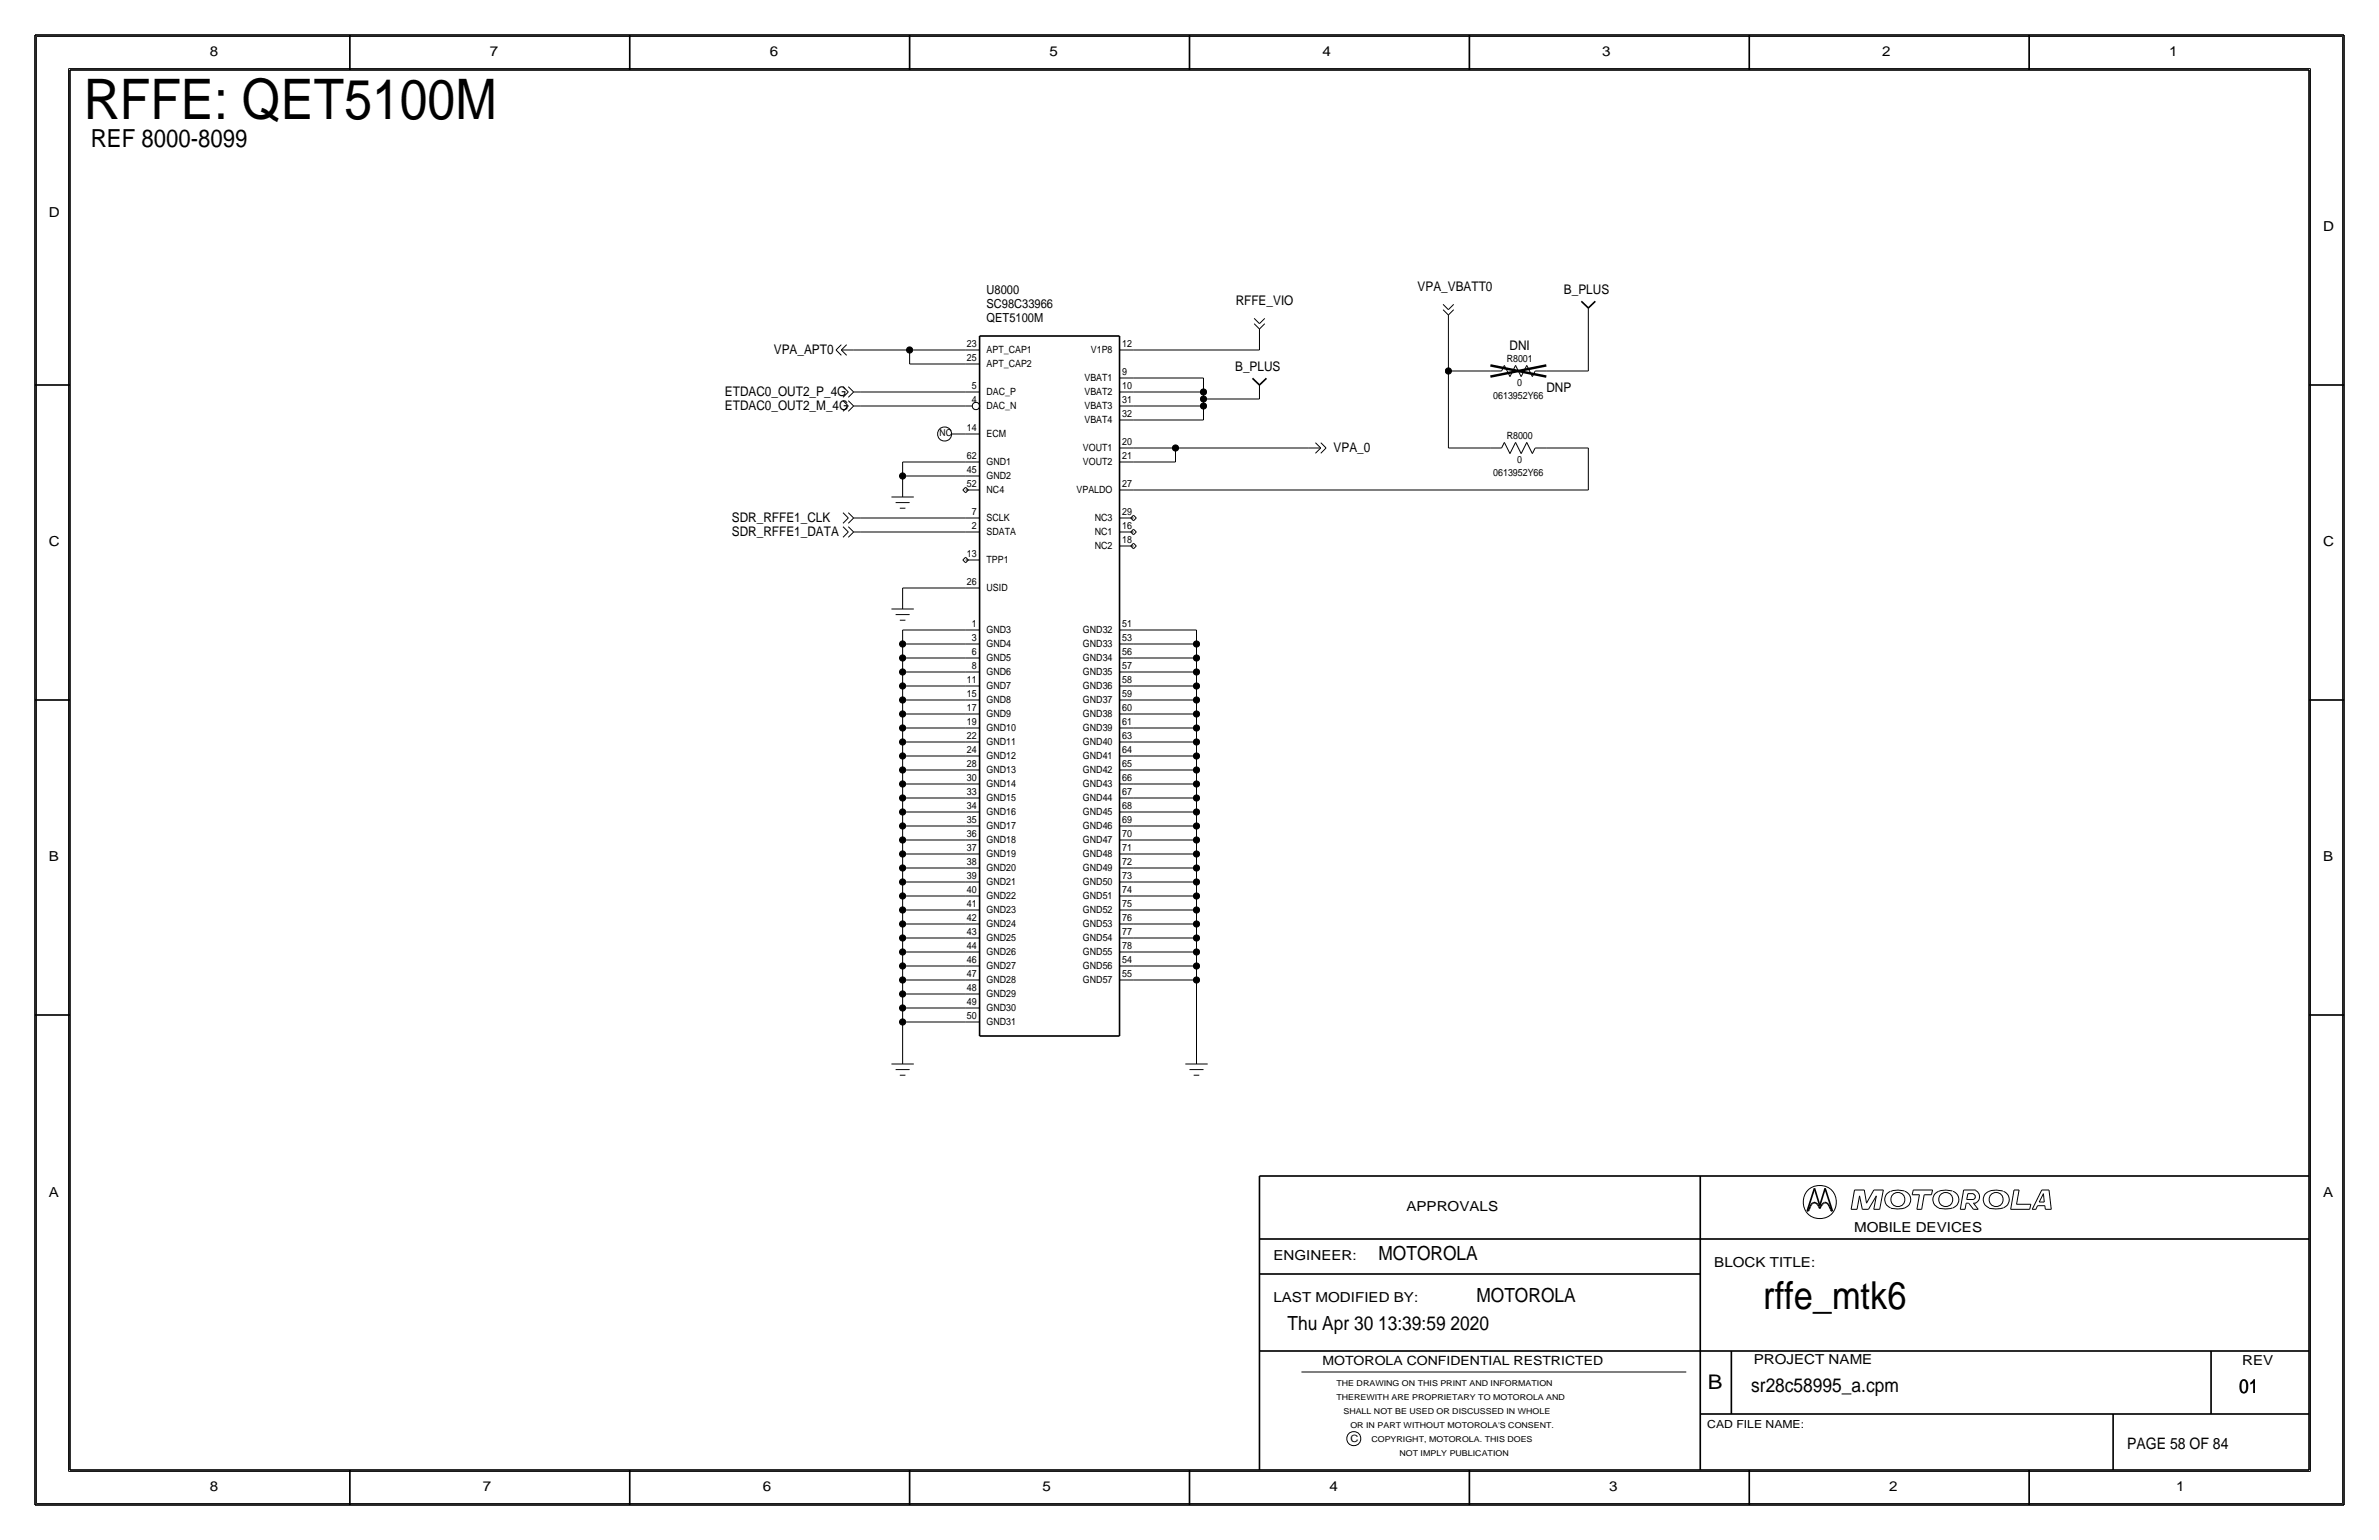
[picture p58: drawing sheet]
<svg xmlns="http://www.w3.org/2000/svg" width="432mm" height="279mm" viewBox="0 0 432 279" stroke-linecap="round" stroke-linejoin="round" font-family="sans-serif">
<defs><g id="words">
<text font-size="10.1" x="15.2" y="21.6">RFFE: QET5100M</text>
<text font-size="7" x="320" y="237.5">rffe_mtk6</text>
<text font-size="4.5" x="16.5" y="26.7">REF 8000-8099</text>
<text font-size="3.7" x="310" y="252.1">B</text>
<g font-size="3.5">
<text x="250.2" y="228.6">MOTOROLA</text>
<text x="268" y="236.2">MOTOROLA</text>
<text x="233.7" y="241.3">Thu Apr 30 13:39:59 2020</text>
<text x="317.9" y="252.6">sr28c58995_a.cpm</text>
<text x="406.4" y="252.7">01</text>
</g>
<text font-size="2.9" x="386.1" y="262.9">PAGE 58 OF 84</text>
<g font-size="2.5">
<text x="38.1" y="10.2">8</text>
<text x="88.9" y="10.2">7</text>
<text x="139.7" y="10.2">6</text>
<text x="190.5" y="10.2">5</text>
<text x="240" y="10.2">4</text>
<text x="290.8" y="10.2">3</text>
<text x="341.6" y="10.2">2</text>
<text x="393.7" y="10.2">1</text>
<text x="8.9" y="39.4">D</text>
<text x="421.6" y="41.9">D</text>
<text x="8.9" y="99.1">C</text>
<text x="421.6" y="99.1">C</text>
<text x="8.9" y="156.2">B</text>
<text x="421.6" y="156.2">B</text>
<text x="8.9" y="217.2">A</text>
<text x="255.3" y="219.7">APPROVALS</text>
<text x="421.6" y="217.2">A</text>
<text x="336.5" y="223.5">MOBILE DEVICES</text>
<text x="231.1" y="228.6">ENGINEER:</text>
<text x="311.1" y="229.9">BLOCK TITLE:</text>
<text x="231.1" y="236.2">LAST MODIFIED BY:</text>
<text x="318.3" y="247.5">PROJECT NAME</text>
<text x="407" y="247.6">REV</text>
<text x="38.1" y="270.5">8</text>
<text x="87.6" y="270.5">7</text>
<text x="138.4" y="270.5">6</text>
<text x="189.2" y="270.5">5</text>
<text x="241.3" y="270.5">4</text>
<text x="292.1" y="270.5">3</text>
<text x="342.9" y="270.5">2</text>
<text x="395" y="270.5">1</text>
</g>
<g font-size="2.4">
<text x="257.3" y="52.8">VPA_VBATT0</text>
<text x="283.9" y="53.3">B_PLUS</text>
<text x="224.3" y="55.4">RFFE_VIO</text>
<text x="140.5" y="64.3">VPA_APT0</text>
<text x="274" y="63.5">DNI</text>
<text x="131.6" y="71.9">ETDAC0_OUT2_P_4G</text>
<text x="224.2" y="67.3">B_PLUS</text>
<text x="280.7" y="71.1">DNP</text>
<text x="131.6" y="74.4">ETDAC0_OUT2_M_4G</text>
<text x="242.1" y="82">VPA_0</text>
<text x="132.8" y="94.7">SDR_RFFE1_CLK</text>
<text x="132.8" y="97.3">SDR_RFFE1_DATA</text>
</g>
<g font-size="2.3">
<text x="179.1" y="53.3">U8000</text>
<text x="179.1" y="55.9">SC98C33966</text>
<text x="179.1" y="58.4">QET5100M</text>
<text x="240" y="247.6">MOTOROLA CONFIDENTIAL RESTRICTED</text>
</g>
<text font-size="2" x="309.9" y="259.1">CAD FILE NAME:</text>
<g font-size="1.8">
<text x="175.5" y="65.5">25</text>
<text x="175.5" y="63">23</text>
<text x="179.1" y="64.1">APT_CAP1</text>
<text x="198" y="64.1">V1P8</text>
<text x="203.7" y="63">12</text>
<text x="273.5" y="65.7">R8001</text>
<text x="176.4" y="70.6">5</text>
<text x="179.1" y="66.7">APT_CAP2</text>
<text x="179.1" y="71.7">DAC_P</text>
<text x="196.8" y="69.2">VBAT1</text>
<text x="196.8" y="71.7">VBAT2</text>
<text x="203.7" y="70.6">10</text>
<text x="203.7" y="68.1">9</text>
<text x="275.4" y="70">0</text>
<text x="176.4" y="73.1">4</text>
<text x="179.1" y="74.3">DAC_N</text>
<text x="196.8" y="76.8">VBAT4</text>
<text x="196.8" y="74.3">VBAT3</text>
<text x="203.7" y="75.7">32</text>
<text x="203.7" y="73.2">31</text>
<text x="271" y="72.4">0613952Y66</text>
<text x="175.5" y="83.3">62</text>
<text x="175.5" y="78.2">14</text>
<text x="179.1" y="79.3">ECM</text>
<text x="196.6" y="81.9">VOUT1</text>
<text x="203.7" y="83.3">21</text>
<text x="203.7" y="80.8">20</text>
<text x="273.5" y="79.7">R8000</text>
<text x="275.4" y="83.9">0</text>
<text x="175.5" y="88.4">52</text>
<text x="175.5" y="85.8">45</text>
<text x="179.1" y="89.5">NC4</text>
<text x="179.1" y="84.4">GND1</text>
<text x="179.1" y="87">GND2</text>
<text x="195.4" y="89.5">VPALDO</text>
<text x="196.6" y="84.4">VOUT2</text>
<text x="203.7" y="88.4">27</text>
<text x="271" y="86.4">0613952Y66</text>
<text x="176.4" y="93.5">7</text>
<text x="179.1" y="94.6">SCLK</text>
<text x="198.7" y="94.6">NC3</text>
<text x="203.7" y="93.5">29</text>
<text x="175.5" y="101.1">13</text>
<text x="176.4" y="96">2</text>
<text x="179.1" y="97.1">SDATA</text>
<text x="198.7" y="99.7">NC2</text>
<text x="198.7" y="97.1">NC1</text>
<text x="203.7" y="98.6">18</text>
<text x="203.7" y="96">16</text>
<text x="175.5" y="106.2">26</text>
<text x="179.1" y="102.2">TPP1</text>
<text x="179.1" y="107.3">USID</text>
<text x="176.4" y="113.8">1</text>
<text x="203.7" y="113.8">51</text>
<text x="176.4" y="118.8">6</text>
<text x="176.4" y="116.3">3</text>
<text x="179.1" y="117.5">GND4</text>
<text x="179.1" y="114.9">GND3</text>
<text x="179.1" y="120">GND5</text>
<text x="196.6" y="117.5">GND33</text>
<text x="196.6" y="120">GND34</text>
<text x="196.6" y="114.9">GND32</text>
<text x="203.7" y="118.9">56</text>
<text x="203.7" y="116.3">53</text>
<text x="175.5" y="123.9">11</text>
<text x="176.4" y="121.4">8</text>
<text x="179.1" y="125.1">GND7</text>
<text x="179.1" y="122.5">GND6</text>
<text x="196.6" y="125.1">GND36</text>
<text x="196.6" y="122.5">GND35</text>
<text x="203.7" y="123.9">58</text>
<text x="203.7" y="121.4">57</text>
<text x="175.5" y="131.5">19</text>
<text x="175.5" y="129">17</text>
<text x="175.5" y="126.5">15</text>
<text x="179.1" y="130.2">GND9</text>
<text x="179.1" y="127.6">GND8</text>
<text x="196.6" y="130.2">GND38</text>
<text x="196.6" y="127.6">GND37</text>
<text x="203.7" y="131.6">61</text>
<text x="203.7" y="129">60</text>
<text x="203.7" y="126.5">59</text>
<text x="175.5" y="136.6">24</text>
<text x="175.5" y="134.1">22</text>
<text x="179.1" y="137.8">GND12</text>
<text x="179.1" y="132.7">GND10</text>
<text x="179.1" y="135.2">GND11</text>
<text x="196.6" y="135.2">GND40</text>
<text x="196.6" y="132.7">GND39</text>
<text x="196.6" y="137.8">GND41</text>
<text x="203.7" y="136.6">64</text>
<text x="203.7" y="134.1">63</text>
<text x="175.5" y="141.7">30</text>
<text x="175.5" y="139.2">28</text>
<text x="179.1" y="140.3">GND13</text>
<text x="179.1" y="142.9">GND14</text>
<text x="196.6" y="140.3">GND42</text>
<text x="196.6" y="142.9">GND43</text>
<text x="203.7" y="141.7">66</text>
<text x="203.7" y="139.2">65</text>
<text x="175.5" y="149.3">35</text>
<text x="175.5" y="146.8">34</text>
<text x="175.5" y="144.2">33</text>
<text x="179.1" y="145.4">GND15</text>
<text x="179.1" y="147.9">GND16</text>
<text x="196.6" y="147.9">GND45</text>
<text x="196.6" y="145.4">GND44</text>
<text x="203.7" y="149.3">69</text>
<text x="203.7" y="146.8">68</text>
<text x="203.7" y="144.3">67</text>
<text x="175.5" y="154.4">37</text>
<text x="175.5" y="151.9">36</text>
<text x="179.1" y="153">GND18</text>
<text x="179.1" y="155.6">GND19</text>
<text x="179.1" y="150.5">GND17</text>
<text x="196.6" y="155.6">GND48</text>
<text x="196.6" y="150.5">GND46</text>
<text x="196.6" y="153">GND47</text>
<text x="203.7" y="154.4">71</text>
<text x="203.7" y="151.9">70</text>
<text x="175.5" y="159.5">39</text>
<text x="175.5" y="156.9">38</text>
<text x="179.1" y="160.6">GND21</text>
<text x="179.1" y="158.1">GND20</text>
<text x="196.6" y="160.6">GND50</text>
<text x="196.6" y="158.1">GND49</text>
<text x="203.7" y="159.5">73</text>
<text x="203.7" y="157">72</text>
<text x="175.5" y="167.1">42</text>
<text x="175.5" y="164.6">41</text>
<text x="175.5" y="162">40</text>
<text x="179.1" y="165.7">GND23</text>
<text x="179.1" y="163.2">GND22</text>
<text x="196.6" y="163.2">GND51</text>
<text x="196.6" y="165.7">GND52</text>
<text x="203.7" y="167.1">76</text>
<text x="203.7" y="164.6">75</text>
<text x="203.7" y="162">74</text>
<text x="175.5" y="172.2">44</text>
<text x="175.5" y="169.6">43</text>
<text x="179.1" y="173.3">GND26</text>
<text x="179.1" y="170.8">GND25</text>
<text x="179.1" y="168.3">GND24</text>
<text x="196.6" y="173.3">GND55</text>
<text x="196.6" y="168.3">GND53</text>
<text x="196.6" y="170.8">GND54</text>
<text x="203.7" y="172.2">78</text>
<text x="203.7" y="169.7">77</text>
<text x="175.5" y="179.8">48</text>
<text x="175.5" y="177.3">47</text>
<text x="175.5" y="174.7">46</text>
<text x="179.1" y="178.4">GND28</text>
<text x="179.1" y="175.9">GND27</text>
<text x="196.6" y="178.4">GND57</text>
<text x="196.6" y="175.8">GND56</text>
<text x="203.7" y="177.3">55</text>
<text x="203.7" y="174.7">54</text>
<text x="175.5" y="184.9">50</text>
<text x="175.5" y="182.4">49</text>
<text x="179.1" y="183.5">GND30</text>
<text x="179.1" y="181">GND29</text>
<text x="179.1" y="186">GND31</text>
<text x="245.1" y="261.6">C</text>
</g>
<text font-size="1.7" x="170.5" y="79.1">NC</text>
<g font-size="1.5">
<text x="242.6" y="251.5">THE DRAWING ON THIS PRINT AND INFORMATION</text>
<text x="242.6" y="254">THEREWITH ARE PROPRIETARY TO MOTOROLA AND</text>
<text x="243.8" y="256.5">SHALL NOT BE USED OR DISCUSSED IN WHOLE</text>
<text x="245.1" y="259.1">OR IN PART WITHOUT MOTOROLA'S CONSENT.</text>
<text x="248.9" y="261.6">COPYRIGHT, MOTOROLA. THIS DOES</text>
<text x="254" y="264.2">NOT IMPLY PUBLICATION</text>
</g>
</g></defs>
<g fill="none" stroke="#000" stroke-width=".18">
<path d="M6.6 6.6h418.6zM6.6 6.6v266.2zM12.4 12.4v254.6zM12.4 12.4h407zM419.4 12.4v254.6zM425.2 6.6v266.2zM227.6 57.8l1 .9zM227.6 58.7l1 1zM228.6 59.7v1.3zM229.6 57.8l-1 .9zM229.6 58.7l-1 1zM261.9 55.2l1 1z"/>
<path d="M261.9 56.2l1 1zM262.9 58.4v8.9zM262.9 57.2v1.2zM263.9 55.2l-1 1zM263.9 56.2l-1 .9zM288.3 58.4v8.9zM288.3 55.9v2.5zM151.7 63.5l1-1zM151.7 63.5l1 1zM152.7 63.5l1 1zM152.7 63.5h2.2zM152.7 63.5l1-1z"/>
<path d="M153 70.2l1 .9zM153 72.7l1 1zM154 71.1l-1 1zM154 70.2l.9 .9zM154 73.7l-1 .9zM154 72.7l.9 1zM154.9 63.5h10.2zM154.9 71.1l-.9 1zM154.9 71.1h1.3zM154.9 73.7l-.9 .9zM154.9 73.7h1.3zM156.2 73.7h19.1z"/>
<path d="M156.2 71.1h19.1zM165.1 63.5h10.2zM165.1 66h10.2zM165.1 63.5v2.5zM172.7 78.7h2.6zM175.3 78.7h2.5zM175.3 73.7h1.2zM175.3 71.1h2.5zM175.3 66h2.5zM175.3 63.5h2.5zM203.2 76.2h2.5zM203.2 73.7h2.5z"/>
<path d="M203.2 71.1h2.5zM203.2 68.6h2.5zM203.2 63.5h2.5zM205.7 76.2h12.7zM205.7 73.7h12.7zM205.7 71.1h12.7zM205.7 68.6h12.7zM205.7 63.5h22.9zM218.4 73.7v2.5zM218.4 72.4v1.3zM218.4 72.4h10.2zM218.4 71.1v1.3z"/>
<path d="M218.4 68.6v2.5zM228.6 61v2.5zM228.6 69.9v2.5zM262.9 67.3h7.6zM262.9 67.3v14zM270.5 67.3h2zM273 66.3l-.5 1zM273.1 66.3l1 2zM275.1 66.3l-1 2zM275.1 66.3l1 2zM277.1 66.3l-1 2zM277.1 66.3l1 2z"/>
<path d="M278.6 67.3l-.5 1zM278.6 67.3h2.1zM280.7 67.3h7.6zM153 93l1 1zM153 95.6l1 .9zM154 94l-1 .9zM154 93l.9 1zM154 96.5l-1 1zM154 95.6l.9 .9zM154.9 94l-.9 .9zM154.9 94h1.3zM154.9 96.5l-.9 1z"/>
<path d="M154.9 96.5h1.3zM156.2 94h19.1zM156.2 96.5h19.1zM161.8 90.2h4.1zM162.6 91.2h2.5zM163.3 92.2h1zM163.8 86.4h11.5zM163.8 86.4v1.2zM163.8 83.8v2.6zM163.8 83.8h11.5zM163.8 87.6v2.6zM174.8 88.9l.5-.5z"/>
<path d="M174.8 88.9l.5 .5zM175.3 88.4l.5 .5zM175.3 96.5h2.5zM175.3 94h2.5zM175.3 88.9h2.5zM175.3 86.4h2.5zM175.3 83.8h2.5zM175.8 88.9l-.5 .5zM203.2 99.1h2.5zM203.2 96.5h2.5zM203.2 94h2.5zM203.2 88.9h2.5z"/>
<path d="M203.2 83.8h2.5zM203.2 81.3h2.5zM205.2 99.1l.5-.5zM205.2 96.5l.5-.5zM205.2 94l.5-.5zM205.2 99.1l.5 .5zM205.2 96.5l.5 .5zM205.2 94l.5 .5zM205.7 83.8h7.7zM205.7 88.9h82.6zM205.7 81.3h7.7zM205.7 98.6l.5 .5z"/>
<path d="M205.7 96l.5 .5zM205.7 93.5l.5 .5zM206.2 99.1l-.5 .5zM206.2 96.5l-.5 .5zM206.2 94l-.5 .5zM213.4 81.3v2.5zM213.4 81.3h24.1zM237.5 81.3h2.2zM238.8 82.2l.9-.9zM238.8 80.3l.9 1zM239.7 80.3l1 1zM239.7 82.2l1-.9z"/>
<path d="M262.9 81.3h7.6zM270.5 81.3h2zM273 80.3l-.5 1zM273.1 80.3l1 2zM275.1 80.3l-1 2zM275.1 80.3l1 2zM277.1 80.3l-1 2zM277.1 80.3l1 2zM278.6 81.3l-.5 1zM278.6 81.3h2.1zM280.7 81.3h7.6zM288.3 81.3v7.6z"/>
<path d="M161.8 110.5h4.1zM162.6 111.5h2.5zM163.3 112.5h1zM163.8 119.4h11.5zM163.8 116.8h11.5zM163.8 119.4v2.5zM163.8 116.8v2.6zM163.8 114.3v2.5zM163.8 114.3h11.5zM163.8 106.7h11.5zM163.8 106.7v1.2zM163.8 108v2.5z"/>
<path d="M174.8 101.6l.5-.5zM174.8 101.6l.5 .5zM175.3 101.1l.5 .5zM175.3 119.4h2.5zM175.3 116.8h2.5zM175.3 114.3h2.5zM175.3 106.7h2.5zM175.3 101.6h2.5zM175.8 101.6l-.5 .5zM203.2 119.4h2.5zM203.2 116.8h2.5zM203.2 114.3h2.5z"/>
<path d="M205.7 119.4h11.5zM205.7 116.8h11.5zM205.7 114.3h11.5zM217.2 119.4v2.5zM217.2 116.8v2.6zM217.2 114.3v2.5zM163.8 139.7h11.5zM163.8 137.2h11.5zM163.8 134.6h11.5zM163.8 132.1h11.5zM163.8 129.5h11.5zM163.8 127h11.5z"/>
<path d="M163.8 124.5h11.5zM163.8 121.9h11.5zM163.8 139.7v2.5zM163.8 137.2v2.5zM163.8 134.6v2.6zM163.8 132.1v2.5zM163.8 129.5v2.6zM163.8 127v2.5zM163.8 124.5v2.5zM163.8 121.9v2.6zM175.3 139.7h2.5zM175.3 137.2h2.5z"/>
<path d="M175.3 134.6h2.5zM175.3 132.1h2.5zM175.3 129.5h2.5zM175.3 127h2.5zM175.3 124.5h2.5zM175.3 121.9h2.5zM203.2 139.7h2.5zM203.2 137.2h2.5zM203.2 134.6h2.5zM203.2 132.1h2.5zM203.2 129.5h2.5zM203.2 127h2.5z"/>
<path d="M203.2 124.5h2.5zM203.2 121.9h2.5zM205.7 139.7h11.5zM205.7 137.2h11.5zM205.7 134.6h11.5zM205.7 132.1h11.5zM205.7 129.5h11.5zM205.7 127h11.5zM205.7 124.5h11.5zM205.7 121.9h11.5zM217.2 139.7v2.5zM217.2 137.2v2.5z"/>
<path d="M217.2 134.6v2.6zM217.2 132.1v2.5zM217.2 129.5v2.6zM217.2 127v2.5zM217.2 124.5v2.5zM217.2 121.9v2.6zM163.8 157.5h11.5zM163.8 154.9h11.5zM163.8 152.4h11.5zM163.8 149.9h11.5zM163.8 147.3h11.5zM163.8 144.8h11.5z"/>
<path d="M163.8 142.2h11.5zM163.8 157.5v2.5zM163.8 154.9v2.6zM163.8 152.4v2.5zM163.8 149.9v2.5zM163.8 147.3v2.6zM163.8 144.8v2.5zM163.8 142.2v2.6zM175.3 157.5h2.5zM175.3 154.9h2.5zM175.3 152.4h2.5zM175.3 149.9h2.5z"/>
<path d="M175.3 147.3h2.5zM175.3 144.8h2.5zM175.3 142.2h2.5zM203.2 157.5h2.5zM203.2 154.9h2.5zM203.2 152.4h2.5zM203.2 149.9h2.5zM203.2 147.3h2.5zM203.2 144.8h2.5zM203.2 142.2h2.5zM205.7 157.5h11.5zM205.7 154.9h11.5z"/>
<path d="M205.7 152.4h11.5zM205.7 149.9h11.5zM205.7 147.3h11.5zM205.7 144.8h11.5zM205.7 142.2h11.5zM217.2 157.5v2.5zM217.2 154.9v2.6zM217.2 152.4v2.5zM217.2 149.9v2.5zM217.2 147.3v2.6zM217.2 144.8v2.5zM217.2 142.2v2.6z"/>
<path d="M163.8 177.8h11.5zM163.8 175.3h11.5zM163.8 172.7h11.5zM163.8 170.2h11.5zM163.8 167.6h11.5zM163.8 165.1h11.5zM163.8 162.6h11.5zM163.8 160h11.5zM163.8 177.8v2.5zM163.8 175.3v2.5zM163.8 172.7v2.6zM163.8 170.2v2.5z"/>
<path d="M163.8 167.6v2.6zM163.8 165.1v2.5zM163.8 162.6v2.5zM163.8 160v2.6zM175.3 177.8h2.5zM175.3 175.3h2.5zM175.3 172.7h2.5zM175.3 170.2h2.5zM175.3 167.6h2.5zM175.3 165.1h2.5zM175.3 162.6h2.5zM175.3 160h2.5z"/>
<path d="M203.2 177.8h2.5zM203.2 175.3h2.5zM203.2 172.7h2.5zM203.2 170.2h2.5zM203.2 167.6h2.5zM203.2 165.1h2.5zM203.2 162.6h2.5zM203.2 160h2.5zM205.7 177.8h11.5zM205.7 175.3h11.5zM205.7 172.7h11.5zM205.7 170.2h11.5z"/>
<path d="M205.7 167.6h11.5zM205.7 165.1h11.5zM205.7 162.6h11.5zM205.7 160h11.5zM217.2 175.3v2.5zM217.2 177.8v12.7zM217.2 172.7v2.6zM217.2 170.2v2.5zM217.2 167.6v2.6zM217.2 165.1v2.5zM217.2 162.6v2.5zM217.2 160v2.6z"/>
<path d="M161.8 193h4.1zM162.6 194.1h2.5zM163.3 195.1h1zM163.8 185.4h11.5zM163.8 182.9h11.5zM163.8 180.3h11.5zM163.8 182.9v2.5zM163.8 185.4v5.1zM163.8 180.3v2.6zM163.8 190.5v2.5zM175.3 185.4h2.5zM175.3 182.9h2.5z"/>
<path d="M175.3 180.3h2.5zM215.1 193h4.1zM215.9 194.1h2.5zM216.7 195.1h1zM217.2 190.5v2.5zM336 219.4h1.1zM336.6 215.9h1.8zM336.6 215.9l-.6 3.5zM337.5 217l-.4 2.4zM337.5 217l.5 2.4zM338 219.4h1.1zM338.4 215.9l.4 2.4z"/>
<path d="M340.1 219.4h1.1zM340.1 215.9h1.7zM340.1 215.9l-1.3 2.4zM340.6 217l-1.5 2.4zM340.6 217l-.5 2.4zM341.8 215.9l-.6 3.5zM343.1 216.2a1.6 1.6 0 0 0-1 1.5 1.6 1.6 0 0 0 1.1 1.5M345.7 216.1h-.2a4 4 0 0 0-2.3 .1M345.7 216.2a1.59 1.59 0 0 1 1.1 1.5 1.59 1.59 0 0 1-1.1 1.5 5.1 5.1 0 0 1-2.5 0M347.1 216.8h1.3zM347.3 215.9l-.2 .9zM347.3 215.9h3.5z"/>
<path d="M347.9 219.4h.9zM348.4 216.8l-.5 2.6zM349.2 216.8l-.4 2.6zM349.2 216.8h1.4zM350.8 215.9l-.2 .9zM354.4 216.1a3.1 3.1 0 0 0-3.3 .7 1.62 1.62 0 0 0 .8 2.4M354.4 219.2a5.1 5.1 0 0 1-2.5 0M354.5 216.2a1.59 1.59 0 0 1 1 1.5 1.59 1.59 0 0 1-1 1.5M355.8 219.4h.9zM356.4 215.9l-.6 3.5zM356.4 215.9h2.2zM356.9 218.3l-.2 1.1z"/>
<path d="M356.9 218.3h.4zM357 217.6h1.2zM357.2 216.6l-.2 1zM357.2 216.6h1zM357.3 218.3l.9 1.1zM358.1 216.7a.5 .5 0 0 1 .4 .4 .5 .5 0 0 1-.4 .5M358.2 219.4h.9zM358.2 218.3l.9 1.1zM358.2 218.3h.4zM358.5 216a1.24 1.24 0 0 1 .8 1.1 1.24 1.24 0 0 1-.8 1.2M363.5 216.1a3.1 3.1 0 0 0-3.3 .7 1.62 1.62 0 0 0 .8 2.4M363.6 219.2a5.1 5.1 0 0 1-2.6 0"/>
<path d="M363.6 216.2a1.59 1.59 0 0 1 1.1 1.5 1.59 1.59 0 0 1-1.1 1.5M364.9 219.4h3.5zM365.6 215.9l-.7 3.5zM365.6 215.9h.9zM366 218.5h2.6zM366.5 215.9l-.5 2.6zM368.6 218.5l-.2 .9zM368.9 219.4h.6zM369.8 218.7h1.3zM369.8 218.7l-.3 .7zM370.1 218.1h.9zM370.6 215.9l-1.7 3.5z"/>
<path d="M370.6 215.9h1.3zM370.9 216.6l-.8 1.5zM370.9 216.6l.1 1.5zM371.1 218.7l.1 .7zM371.2 219.4h1.1zM371.9 215.9l.4 3.5zM236.2 248.9h69.9zM6.6 272.8h418.6zM12.4 267h407z"/>
<circle cx="171.4" cy="78.8" r="1.28"/>
<circle cx="177.1" cy="73.7" r=".67"/>
<circle cx="330.3" cy="218.1" r="3"/>
<circle cx="344.5" cy="217.6" r="1.28"/>
<circle cx="353.2" cy="217.6" r="1.28"/>
<circle cx="362.3" cy="217.6" r="1.28"/>
<circle cx="245.7" cy="261" r="1.28"/>
</g>
<g fill="#000" stroke="#000" stroke-width=".18">
<circle cx="165.1" cy="63.5" r=".56"/>
<circle cx="218.4" cy="71.1" r=".56"/>
<circle cx="218.4" cy="73.7" r=".56"/>
<circle cx="218.4" cy="72.4" r=".56"/>
<circle cx="262.9" cy="67.3" r=".56"/>
<circle cx="163.8" cy="86.4" r=".56"/>
<circle cx="213.4" cy="81.3" r=".56"/>
<circle cx="163.8" cy="116.8" r=".56"/>
<circle cx="163.8" cy="119.4" r=".56"/>
<circle cx="217.2" cy="116.8" r=".56"/>
<circle cx="217.2" cy="119.4" r=".56"/>
<circle cx="163.8" cy="129.5" r=".56"/>
<circle cx="163.8" cy="121.9" r=".56"/>
<circle cx="163.8" cy="124.5" r=".56"/>
<circle cx="163.8" cy="137.2" r=".56"/>
<circle cx="163.8" cy="132.1" r=".56"/>
<circle cx="163.8" cy="139.7" r=".56"/>
<circle cx="163.8" cy="127" r=".56"/>
<circle cx="163.8" cy="134.6" r=".56"/>
<circle cx="217.2" cy="134.6" r=".56"/>
<circle cx="217.2" cy="139.7" r=".56"/>
<circle cx="217.2" cy="121.9" r=".56"/>
<circle cx="217.2" cy="132.1" r=".56"/>
<circle cx="217.2" cy="127" r=".56"/>
<circle cx="217.2" cy="129.5" r=".56"/>
<circle cx="217.2" cy="137.2" r=".56"/>
<circle cx="217.2" cy="124.5" r=".56"/>
<circle cx="163.8" cy="149.9" r=".56"/>
<circle cx="163.8" cy="154.9" r=".56"/>
<circle cx="163.8" cy="142.2" r=".56"/>
<circle cx="163.8" cy="147.3" r=".56"/>
<circle cx="163.8" cy="152.4" r=".56"/>
<circle cx="163.8" cy="144.8" r=".56"/>
<circle cx="163.8" cy="157.5" r=".56"/>
<circle cx="217.2" cy="154.9" r=".56"/>
<circle cx="217.2" cy="144.8" r=".56"/>
<circle cx="217.2" cy="157.5" r=".56"/>
<circle cx="217.2" cy="152.4" r=".56"/>
<circle cx="217.2" cy="142.2" r=".56"/>
<circle cx="217.2" cy="149.9" r=".56"/>
<circle cx="217.2" cy="147.3" r=".56"/>
<circle cx="163.8" cy="160" r=".56"/>
<circle cx="163.8" cy="162.6" r=".56"/>
<circle cx="163.8" cy="177.8" r=".56"/>
<circle cx="163.8" cy="165.1" r=".56"/>
<circle cx="163.8" cy="175.3" r=".56"/>
<circle cx="163.8" cy="172.7" r=".56"/>
<circle cx="163.8" cy="167.6" r=".56"/>
<circle cx="163.8" cy="170.2" r=".56"/>
<circle cx="217.2" cy="162.6" r=".56"/>
<circle cx="217.2" cy="167.6" r=".56"/>
<circle cx="217.2" cy="160" r=".56"/>
<circle cx="217.2" cy="170.2" r=".56"/>
<circle cx="217.2" cy="177.8" r=".56"/>
<circle cx="217.2" cy="165.1" r=".56"/>
<circle cx="217.2" cy="172.7" r=".56"/>
<circle cx="217.2" cy="175.3" r=".56"/>
<circle cx="163.8" cy="180.3" r=".56"/>
<circle cx="163.8" cy="185.4" r=".56"/>
<circle cx="163.8" cy="182.9" r=".56"/>
</g>
<g fill="none" stroke="#000" stroke-width=".3">
<path d="M6.3 6.4v266.7zM6.4 6.4h419zM12.7 12.7h406.4zM12.7 12.7v254zM63.5 6.4v6.3zM114.3 6.4v6.3zM165.1 6.4v6.3zM215.9 6.3v6.4zM266.7 6.4v6.3zM317.5 6.4v6.3zM368.3 6.4v6.3zM419.1 12.7v254z"/>
<path d="M425.4 6.4v266.7zM287 54.7l1.3 1.2zM288.3 55.9l1.3-1.2zM6.3 69.8h6.4zM177.8 61h25.4zM177.8 61v127zM203.2 61v127zM227.3 68.6l1.3 1.3zM228.6 69.8l1.3-1.2zM419.1 69.8h6.3zM6.3 127h6.4zM419.1 127h6.3z"/>
<path d="M6.3 184.1h6.4zM177.8 188h25.4zM419.1 184.1h6.3zM228.6 213.4v53.3zM228.6 213.4h190.5zM308.6 213.4v53.3zM328 219.7h.2zM328.4 219.4l-.2 .3zM328.6 218.8l-.2 .6zM328.8 218.5l-.2 .3zM329 218.3l.2-.1zM329 218.3l-.2 .2z"/>
<path d="M329.2 218.2h.2zM329.3 215.6l-1.3 4.1zM329.3 215.6l1 3.1zM329.4 218.2l.2 .1zM329.6 218.3l.3 .2zM329.9 218.5l.2 .3zM330.1 218.8l.2 .5zM330.5 218.8l-.2 .5zM330.8 218.5l-.3 .3zM331 218.3l-.2 .2zM331 218.3l.2-.1zM331.2 218.2h.2z"/>
<path d="M331.3 215.6l1.3 4.1zM331.3 215.6l-1 3.1zM331.4 218.2l.2 .1zM331.6 218.3l.2 .2zM331.8 218.5l.2 .3zM332 218.8l.3 .6zM332.3 219.4l.1 .3zM332.4 219.7h.2zM228.6 231.1h80zM228.6 224.8h190.5zM228.6 245.1h190.5zM308.6 256.5h110.5z"/>
<path d="M314.2 245.1v11.4zM383.5 256.5v10.2zM401.3 245.1v11.4zM6.4 273h419zM12.7 266.7h406.4zM63.5 266.7v6.4zM114.3 266.7v6.4zM165.1 266.7v6.4zM215.9 266.7v6.3zM266.7 266.7v6.4zM317.5 266.7v6.4zM368.3 266.7v6.4z"/>
</g>
<path d="M270.5 68.3l10.2-2zM270.5 66.3l10.2 2z" fill="none" stroke="#000" stroke-width=".45"/>
<use href="#words"/>
</svg>
